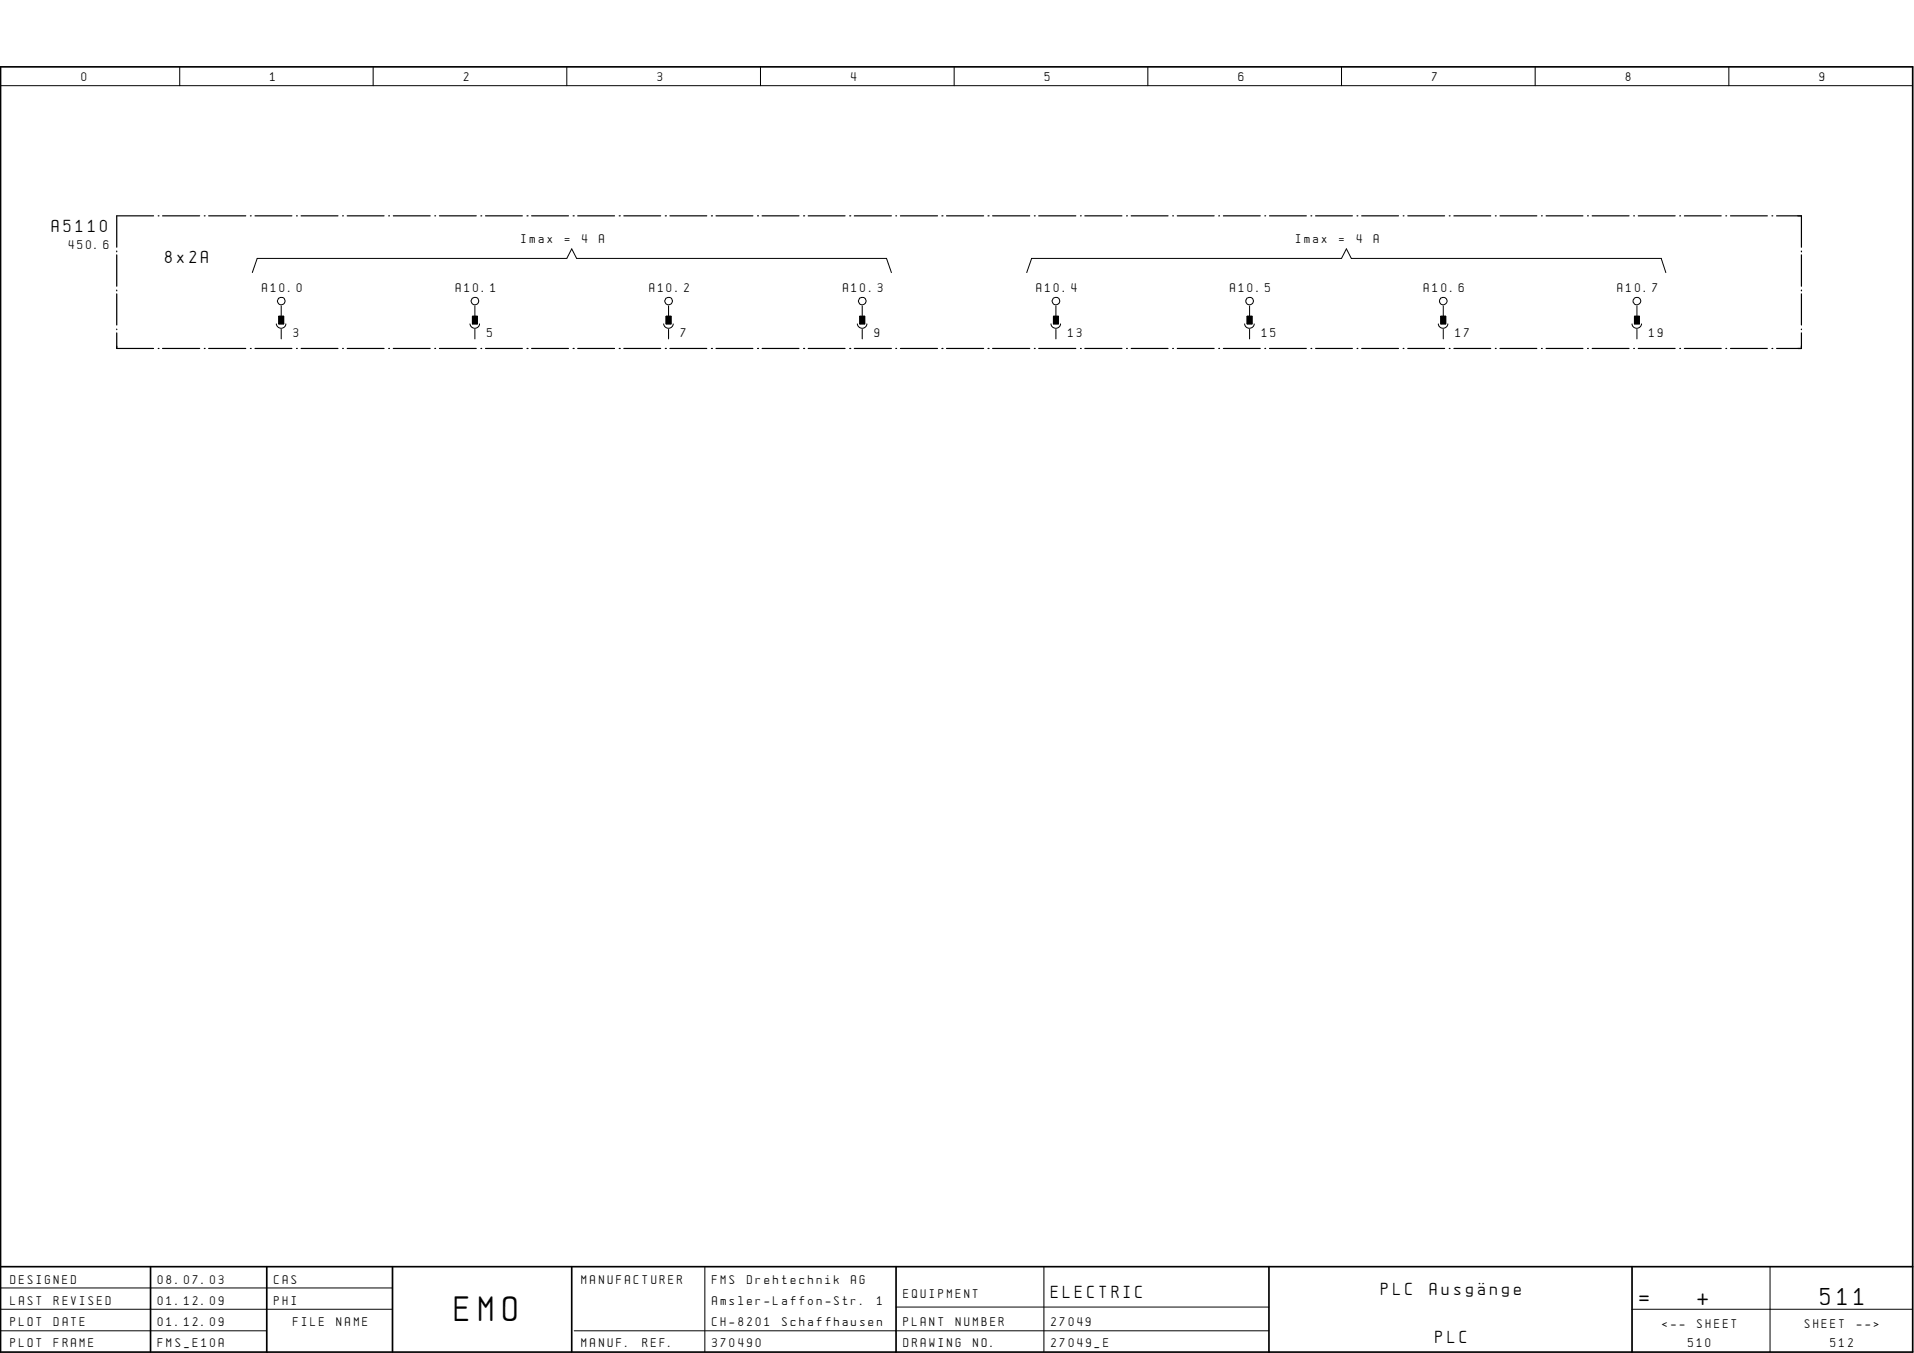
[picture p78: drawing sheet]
<svg xmlns="http://www.w3.org/2000/svg" width="297mm" height="210mm" viewBox="0 0 297 210" stroke-linecap="round" stroke-linejoin="round" font-family="sans-serif">
<defs><g id="words">
<text font-size="4.4" x="70.6" y="205">EMO</text>
<g font-size="3">
<text x="254.4" y="202.4">=</text>
<text x="263.4" y="202.4">+</text>
<text x="282.5" y="202.4">511</text>
</g>
<g font-size="2.2">
<text x="8" y="36.1">A5110</text>
<text x="25.7" y="40.7">8x2A</text>
<text x="163.1" y="201.3">ELECTRIC</text>
<text x="214.4" y="201">PLC</text>
<text x="221.9" y="201">Ausg„nge</text>
<text x="222.8" y="208.3">PLC</text>
</g>
<g font-size="1.6">
<text x="12.7" y="12.6">0</text>
<text x="41.9" y="12.6">1</text>
<text x="72" y="12.6">2</text>
<text x="102.1" y="12.6">3</text>
<text x="132.1" y="12.6">4</text>
<text x="162.1" y="12.6">5</text>
<text x="192.2" y="12.6">6</text>
<text x="222.2" y="12.6">7</text>
<text x="252.3" y="12.6">8</text>
<text x="282.4" y="12.6">9</text>
<text x="10.7" y="38.7">450.6</text>
<text x="80.9" y="37.8">Imax</text>
<text x="87.7" y="37.8">=</text>
<text x="90.3" y="37.8">4</text>
<text x="93" y="37.8">A</text>
<text x="201.1" y="37.8">Imax</text>
<text x="207.9" y="37.8">=</text>
<text x="210.6" y="37.8">4</text>
<text x="213.2" y="37.8">A</text>
<text x="40.7" y="45.3">A10.0</text>
<text x="70.7" y="45.3">A10.1</text>
<text x="100.8" y="45.3">A10.2</text>
<text x="130.8" y="45.3">A10.3</text>
<text x="160.9" y="45.3">A10.4</text>
<text x="190.9" y="45.3">A10.5</text>
<text x="221" y="45.3">A10.6</text>
<text x="251" y="45.3">A10.7</text>
<text x="45.5" y="52.2">3</text>
<text x="75.6" y="52.2">5</text>
<text x="105.7" y="52.2">7</text>
<text x="135.7" y="52.2">9</text>
<text x="165.8" y="52.2">13</text>
<text x="195.8" y="52.2">15</text>
<text x="225.9" y="52.2">17</text>
<text x="255.9" y="52.2">19</text>
<text x="1.6" y="199.1">DESIGNED</text>
<text x="1.6" y="202.4">LAST</text>
<text x="8.4" y="202.4">REVISED</text>
<text x="24.5" y="199.1">08.07.03</text>
<text x="24.5" y="202.4">01.12.09</text>
<text x="42.5" y="199.1">CAS</text>
<text x="42.5" y="202.4">PHI</text>
<text x="90.3" y="199.1">MANUFACTURER</text>
<text x="110.5" y="202.4">Amsler-Laffon-Str.</text>
<text x="110.5" y="199.1">FMS</text>
<text x="115.9" y="199.1">Drehtechnik</text>
<text x="132.1" y="199.1">AG</text>
<text x="136.1" y="202.4">1</text>
<text x="140.2" y="201.3">EQUIPMENT</text>
<text x="1.6" y="205.7">PLOT</text>
<text x="1.6" y="209">PLOT</text>
<text x="8.4" y="205.7">DATE</text>
<text x="8.4" y="209">FRAME</text>
<text x="24.5" y="205.7">01.12.09</text>
<text x="24.5" y="209">FMS_E10A</text>
<text x="45.5" y="205.7">FILE</text>
<text x="52.2" y="205.7">NAME</text>
<text x="90.3" y="209">MANUF.</text>
<text x="99.7" y="209">REF.</text>
<text x="110.5" y="209">370490</text>
<text x="110.5" y="205.7">CH-8201</text>
<text x="121.4" y="205.7">Schaffhausen</text>
<text x="140.2" y="205.7">PLANT</text>
<text x="140.2" y="209">DRAWING</text>
<text x="148.3" y="205.7">NUMBER</text>
<text x="151" y="209">NO.</text>
<text x="163.1" y="205.7">27049</text>
<text x="163.1" y="209">27049_E</text>
<text x="258" y="206.1">&lt;--</text>
<text x="262" y="209">510</text>
<text x="263.4" y="206.1">SHEET</text>
<text x="280.1" y="206.1">SHEET</text>
<text x="284.1" y="209">512</text>
<text x="288.2" y="206.1">--&gt;</text>
</g>
</g></defs>
<g fill="none" stroke="#000" stroke-width=".16">
<path d="M.1 13.3h296.7M27.9 10.4v2.9M57.9 10.4v2.9M88 10.4v2.9M118 10.4v2.9M148.1 10.4v2.9M178.1 10.4v2.9M208.2 10.4v2.9M238.2 10.4v2.9M268.3 10.4v2.9M39.2 42.3l.7-2.2h48.1l.7-1.5 .8 1.5h48.1l.7 2.2M42.9 50.2a.74 .74 0 0 0 .7 .7 .74 .74 0 0 0 .8-.7"/>
<path d="M43.3 49.1h.7v1.1h-.7zM43.6 49.7h.1M43.6 47.5v2.2M43.6 51.1v1.5M72.9 50.2a.74 .74 0 0 0 .8 .7 .74 .74 0 0 0 .7-.7M73.3 49.1h.8v1.1h-.8zM73.7 49.7h.1M73.7 47.5v2.2M73.7 51.1v1.5M103 50.2a.74 .74 0 0 0 .7 .7 .74 .74 0 0 0 .8-.7M103.4 49.1h.7v1.1h-.7zM103.8 49.7h.1"/>
<path d="M103.8 47.5v2.2M103.8 51.1v1.5M133.1 50.2a.74 .74 0 0 0 .7 .7 .74 .74 0 0 0 .7-.7M133.4 49.1h.8v1.1h-.8zM133.8 49.7h.1M133.8 47.5v2.2M133.8 51.1v1.5M159.3 42.3l.8-2.2h48.1l.8-1.5 .7 1.5h48.1l.7 2.2M163.1 50.2a.74 .74 0 0 0 .7 .7 .74 .74 0 0 0 .8-.7M163.5 49.1h.8v1.1h-.8zM163.9 49.7h.1M163.9 47.5v2.2"/>
<path d="M163.9 51.1v1.5M193.2 50.2a.74 .74 0 0 0 .7 .7 .74 .74 0 0 0 .7-.7M193.5 49.1h.8v1.1h-.8zM193.9 49.7h.1M193.9 47.5v2.2M193.9 51.1v1.5M223.2 50.2a.74 .74 0 0 0 .8 .7 .74 .74 0 0 0 .7-.7M223.6 49.1h.8v1.1h-.8zM224 49.7h.1M224 47.5v2.2M224 51.1v1.5M253.3 50.2a.74 .74 0 0 0 .7 .7 .74 .74 0 0 0 .8-.7"/>
<path d="M253.7 49.1h.7v1.1h-.7zM254 49.7h.1M254 47.5v2.2M254 51.1v1.5M.1 199.8h60.8M109.4 196.5v13.3M162 196.5v13.3M274.7 196.5v13.3M.1 203.1h60.8M.1 206.5h41.3M89.1 206.5h107.8M139.1 202.8h57.8"/>
<path d="M253.3 203.1h43.5"/>
<circle cx="43.6" cy="46.7" r=".59"/>
<circle cx="73.7" cy="46.7" r=".59"/>
<circle cx="103.8" cy="46.7" r=".59"/>
<circle cx="133.8" cy="46.7" r=".59"/>
<circle cx="163.9" cy="46.7" r=".59"/>
<circle cx="193.9" cy="46.7" r=".59"/>
<circle cx="224" cy="46.7" r=".59"/>
<circle cx="254" cy="46.7" r=".59"/>
</g>
<path d="M.1 10.4h296.7v199.4h-296.7zM.1 196.5h296.7M23.4 196.5v13.3M41.4 196.5v13.3M60.9 196.5v13.3M88.7 196.5v13.3M139.1 196.5v13.3M196.9 196.5v13.3M253.3 196.5v13.3" fill="none" stroke="#000" stroke-width=".26"/>
<g fill="none" stroke="#000" stroke-width=".19">
<path d="M18.1 38.9v.2M18.1 39.5v4.9M23.8 33.5h-5.7v4.9M24.6 33.5h.1M25.2 33.5h5.8M31.7 33.5h.1M32.4 33.5h5.7M38.9 33.5h.1M39.6 33.5h5.7M46 33.5h.1M46.7 33.5h5.7M53.2 33.5h.1"/>
<path d="M53.9 33.5h5.7M60.3 33.5h.1M61 33.5h5.8M67.5 33.5h.1M68.2 33.5h5.7M74.6 33.5h.2M75.4 33.5h5.7M81.8 33.5h.2M82.5 33.5h5.7M88.9 33.5h.2M89.7 33.5h5.7M96.1 33.5h.2"/>
<path d="M96.8 33.5h5.7M103.2 33.5h.2M104 33.5h5.7M110.4 33.5h.2M111.1 33.5h5.7M117.6 33.5h.1M118.3 33.5h5.7M124.7 33.5h.2M125.4 33.5h5.7M131.9 33.5h.1M132.6 33.5h5.7M139 33.5h.1"/>
<path d="M139.7 33.5h5.8M146.2 33.5h.1M146.9 33.5h5.8M153.3 33.5h.2M154 33.5h5.8M160.5 33.5h.2M161.2 33.5h5.8M167.7 33.5h.1M168.4 33.5h5.7M174.8 33.5h.2M175.6 33.5h5.7M182 33.5h.1"/>
<path d="M182.7 33.5h5.7M189.1 33.5h.2M189.9 33.5h5.7M196.3 33.5h.1M197 33.5h5.7M203.5 33.5h.1M204.2 33.5h5.7M210.6 33.5h.1M211.3 33.5h5.7M217.8 33.5h.1M218.5 33.5h5.7M224.9 33.5h.1"/>
<path d="M225.6 33.5h5.7M232.1 33.5h.1M232.8 33.5h5.7M239.2 33.5h.1M239.9 33.5h5.8M246.4 33.5h.1M247.1 33.5h5.7M253.5 33.5h.2M254.3 33.5h5.7M260.7 33.5h.1M261.4 33.5h5.7M267.8 33.5h.2"/>
<path d="M268.6 33.5h5.7M275 33.5h.1M275.7 33.5h3.9v4.9M279.6 38.9v.2M279.6 39.5v4.9M18.1 45v.1M18.1 45.6v4.8M18.1 51.1h.1M18.1 51.6v2.5h5.7M24.6 54.1h.1M25.2 54.1h5.8M31.7 54.1h.1"/>
<path d="M32.4 54.1h5.7M38.9 54.1h.1M39.6 54.1h5.7M46 54.1h.1M46.7 54.1h5.7M53.2 54.1h.1M53.9 54.1h5.7M60.3 54.1h.1M61 54.1h5.8M67.5 54.1h.1M68.2 54.1h5.7M74.6 54.1h.2"/>
<path d="M75.4 54.1h5.7M81.8 54.1h.2M82.5 54.1h5.7M88.9 54.1h.2M89.7 54.1h5.7M96.1 54.1h.2M96.8 54.1h5.7M103.2 54.1h.2M104 54.1h5.7M110.4 54.1h.2M111.1 54.1h5.7M117.6 54.1h.1"/>
<path d="M118.3 54.1h5.7M124.7 54.1h.2M125.4 54.1h5.7M131.9 54.1h.1M132.6 54.1h5.7M139 54.1h.1M139.7 54.1h5.8M146.2 54.1h.1M146.9 54.1h5.8M153.3 54.1h.2M154 54.1h5.8M160.5 54.1h.2"/>
<path d="M161.2 54.1h5.8M167.7 54.1h.1M168.4 54.1h5.7M174.8 54.1h.2M175.6 54.1h5.7M182 54.1h.1M182.7 54.1h5.7M189.1 54.1h.2M189.9 54.1h5.7M196.3 54.1h.1M197 54.1h5.7M203.5 54.1h.1"/>
<path d="M204.2 54.1h5.7M210.6 54.1h.1M211.3 54.1h5.7M217.8 54.1h.1M218.5 54.1h5.7M224.9 54.1h.1M225.6 54.1h5.7M232.1 54.1h.1M232.8 54.1h5.7M239.2 54.1h.1M239.9 54.1h5.8M246.4 54.1h.1"/>
<path d="M247.1 54.1h5.7M253.5 54.1h.2M254.3 54.1h5.7M260.7 54.1h.1M261.4 54.1h5.7M267.8 54.1h.2M268.6 54.1h5.7M275 54.1h.1M279.6 51.6v2.5h-3.9M279.6 45v.1M279.6 45.6v4.8M279.6 51.1h.1"/>
</g>
<path d="M43.3 49.1h.7v1.1h-.7zM73.3 49.1h.8v1.1h-.8zM103.4 49.1h.7v1.1h-.7zM133.4 49.1h.8v1.1h-.8zM163.5 49.1h.7v1.1h-.7zM193.5 49.1h.8v1.1h-.8zM223.6 49.1h.8v1.1h-.8zM253.7 49.1h.7v1.1h-.7z" fill="#000"/>
<use href="#words"/>
</svg>
